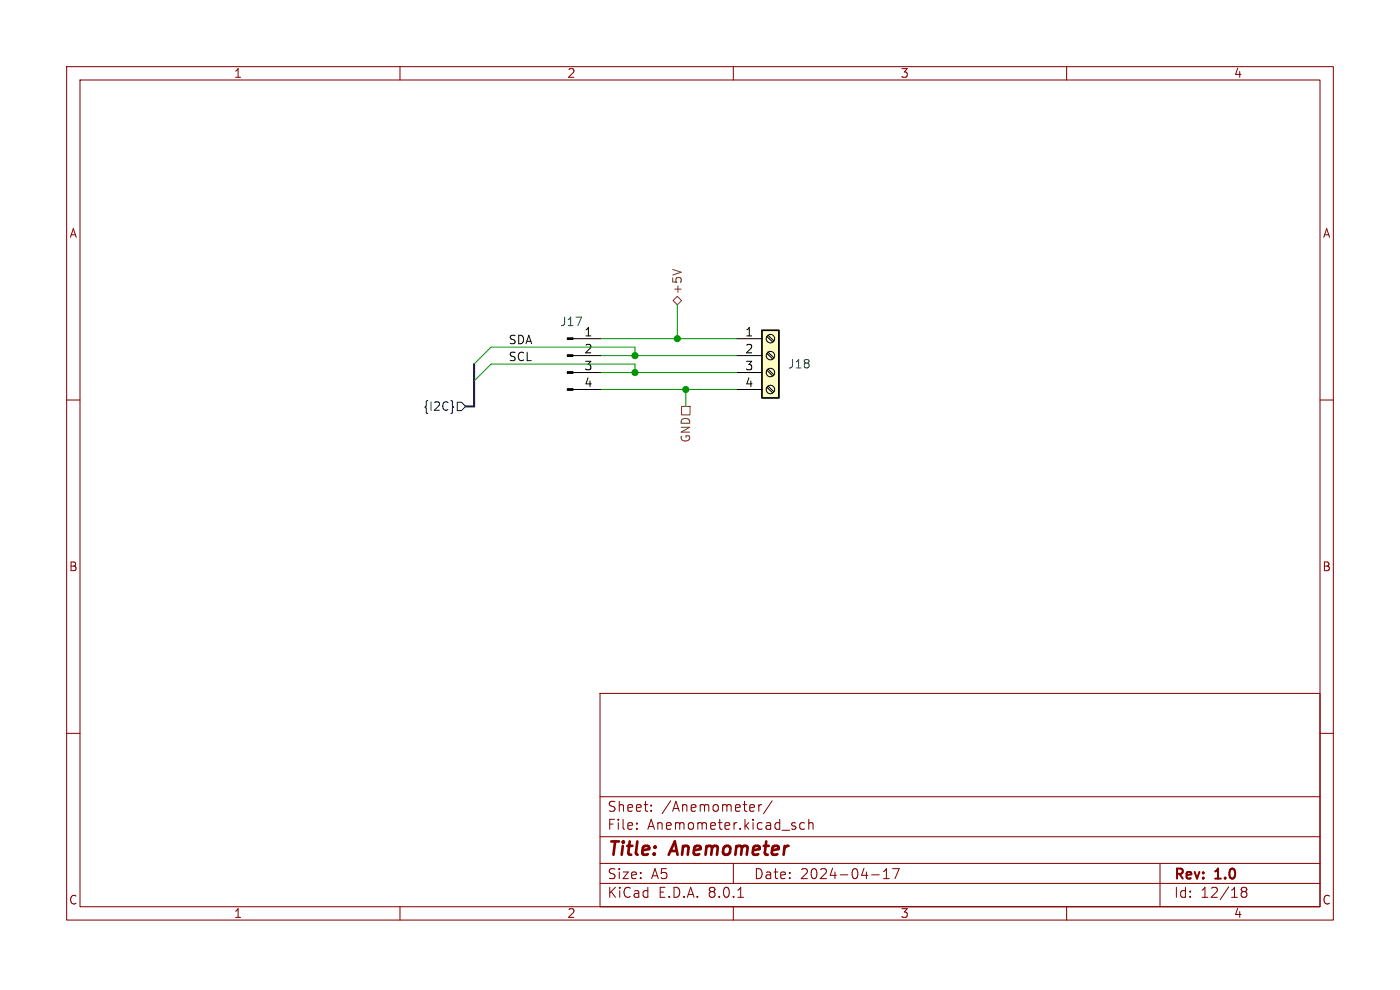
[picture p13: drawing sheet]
<svg xmlns="http://www.w3.org/2000/svg" width="297mm" height="210mm" viewBox="0 0 297 210" stroke-linecap="round" stroke-linejoin="round" font-family="sans-serif">
<defs><g id="words">
<g font-size="3.9" fill="#840000">
<text x="128.7" y="182.3">Title:</text>
<text x="142.4" y="182.3">Anemometer</text>
</g>
<g font-size="3" fill="#840000">
<text x="128.7" y="172.5">Sheet:</text>
<text x="140.3" y="172.5">/Anemometer/</text>
<text x="128.7" y="176.3">File:</text>
<text x="137.3" y="176.3">Anemometer.kicad_sch</text>
<text x="128.7" y="190.8">KiCad</text>
<text x="128.7" y="186.8">Size:</text>
<text x="138.1" y="186.8">A5</text>
<text x="139.6" y="190.8">E.D.A.</text>
<text x="150.4" y="190.8">8.0.1</text>
<text x="159.8" y="186.8">Date:</text>
<text x="169.7" y="186.8">2024-04-17</text>
<text x="248.9" y="187.1">Rev:</text>
<text x="248.9" y="190.8">Id:</text>
<text x="254.7" y="190.8">12/18</text>
<text x="257.9" y="187.1">1.0</text>
</g>
<g font-size="2.6" fill="#840000">
<text x="49.5" y="16.8">1</text>
<text x="120.2" y="16.8">2</text>
<text x="190.9" y="16.8">3</text>
<text x="261.6" y="16.8">4</text>
<text x="14.6" y="50.7">A</text>
<text x="280.5" y="50.7">A</text>
<text x="14.5" y="121.5">B</text>
<text x="280.4" y="121.5">B</text>
<text x="14.5" y="192.2">C</text>
<text x="49.5" y="195">1</text>
<text x="120.2" y="195">2</text>
<text x="190.9" y="195">3</text>
<text x="261.6" y="195">4</text>
<text x="280.4" y="192.2">C</text>
</g>
<g font-size="2.5" fill="#725600">
<text x="144.9" y="62.6" transform="rotate(-90 144.9 62.6)">+5V</text>
<text x="146.7" y="94" transform="rotate(-90 146.7 94)">GND</text>
</g>
<g font-size="2.5" fill="#006464">
<text x="118.7" y="69.5">J17</text>
<text x="167.1" y="78.5">J18</text>
</g>
<g font-size="2.5">
<text x="123.8" y="71.5">1</text>
<text x="158" y="71.5">1</text>
<text x="123.8" y="75.1">2</text>
<text x="158" y="75.1">2</text>
<text x="123.8" y="78.7">3</text>
<text x="123.8" y="82.3">4</text>
<text x="158" y="78.7">3</text>
<text x="158" y="82.3">4</text>
</g>
<g font-size="2.5" fill="#0f0f0f">
<text x="107.8" y="76.7">SCL</text>
<text x="107.8" y="73.1">SDA</text>
</g>
<text font-size="2.5" fill="#000084" x="89.7" y="87.4">{I2C}</text>
</g></defs>
<g fill="none" stroke="#840000" stroke-width=".22">
<path d="M14.1 14.1h268.8v181.1h-268.8zM17 17h263v175.3h-263zM84.9 14.1v2.9M155.6 14.1v2.9M226.3 14.1v2.9M14.1 84.9h2.9M280 84.9h2.9M14.1 155.6h2.9M127.3 147.1h152.7v45.2h-152.7zM280 155.6h2.9M127.3 177.5h152.7M127.3 169h152.7"/>
<path d="M135.1 175.7v.2M135.1 174.6v.2M138.1 171.9v.2M138.1 170.8v.2M160 170.8l.1 .4-1 .2M161 170.7v1.4M161.6 170.7l-.4 .1-.2 .3M163.8 169.9l-1.8 2.7M170.7 174.6l-.6-.1-.4 .4v.6l.2 .3h.8M171.6 174.7a.53 .53 0 0 1 .9 .1v1.1M171.6 173.8v2.1M84.9 192.3v2.9"/>
<path d="M127.3 187.4h152.7M127.3 183.2h152.7M155.6 192.3v2.9M155.6 183.2v4.2M156.5 190.3h1.2M184.9 185.6h1.6M187.4 186.4h1.3M187.4 184.9l.6-.6v2.1M189.4 184.3h1.4l-.9 2.1M226.3 192.3v2.9M246.1 183.2v9.1M263.7 189.1l-.4 .4 .1 .6 .3 .2h.4l.4-.4v-.4l-.4-.4"/>
<path d="M263.7 189.1l-.4-.4 .1-.3 .3-.2h.4l.4 .4-.1 .3-.3 .2M263.7 189.1h.4"/>
</g>
<path d="M121.6 79h5.9M121.6 75.4h5.9M121.6 71.8h5.9M121.6 82.6h5.9" fill="none" stroke="#000" stroke-width=".22"/>
<path d="M120.3 78.8h1.3v.4h-1.3zM120.3 75.3h1.3v.3h-1.3zM120.3 71.7h1.3v.3h-1.3zM120.3 82.4h1.3v.4h-1.3z" fill="#000" stroke="#000" stroke-width=".22"/>
<path d="M161.6 70h3.6v14.4h-3.6z" fill="#ffffc2"/>
<path d="M161.6 70h3.6v14.4h-3.6z" fill="none" stroke="#000" stroke-width=".36"/>
<g fill="none" stroke="#000" stroke-width=".22">
<path d="M156.3 71.8h5.3M156.3 75.4h5.3M156.3 79h5.3M162.7 78.6l1.2 1.1M162.7 75l1.2 1.2M162.7 71.4l1.2 1.2M162.9 78.3l1.3 1.2M162.9 74.7l1.3 1.2M162.9 71.1l1.3 1.2M156.3 82.6h5.3M162.7 82.2l1.2 1.1M162.9 81.9l1.3 1.2"/>
<circle cx="163.4" cy="79" r=".9"/>
<circle cx="163.4" cy="71.8" r=".9"/>
<circle cx="163.4" cy="75.4" r=".9"/>
<circle cx="163.4" cy="82.6" r=".9"/>
</g>
<path d="M142.7 57.1l1.8 .6M143.7 62.9l.9 .9-.9 .9-.9-.9zM144.6 86.2h1.8v1.8h-1.8z" fill="none" stroke="#725600" stroke-width=".22"/>
<path d="M96 86.1l.2 .2-.2 .3M97 85.3h.9l.9 .9-.9 .9h-.9z" fill="none" stroke="#000084" stroke-width=".22"/>
<path d="M100.6 77.2v9h-1.8" fill="none" stroke="#000084" stroke-width=".43"/>
<path d="M127.5 75.4h28.8M127.5 71.8h28.8M127.5 79h28.8M134.7 75.4v-1.8h-30.5l-3.6 3.6M134.7 79v-1.8h-30.5l-3.6 3.6M143.7 64.7v7.1M127.5 82.6h28.8M145.5 82.6v3.6" fill="none" stroke="#009600" stroke-width=".22"/>
<g fill="#009600" stroke="#009600" stroke-width=".22">
<circle cx="134.7" cy="75.4" r=".65"/>
<circle cx="134.7" cy="79" r=".65"/>
<circle cx="143.7" cy="71.8" r=".65"/>
<circle cx="145.5" cy="82.6" r=".65"/>
</g>
<use href="#words"/>
</svg>
